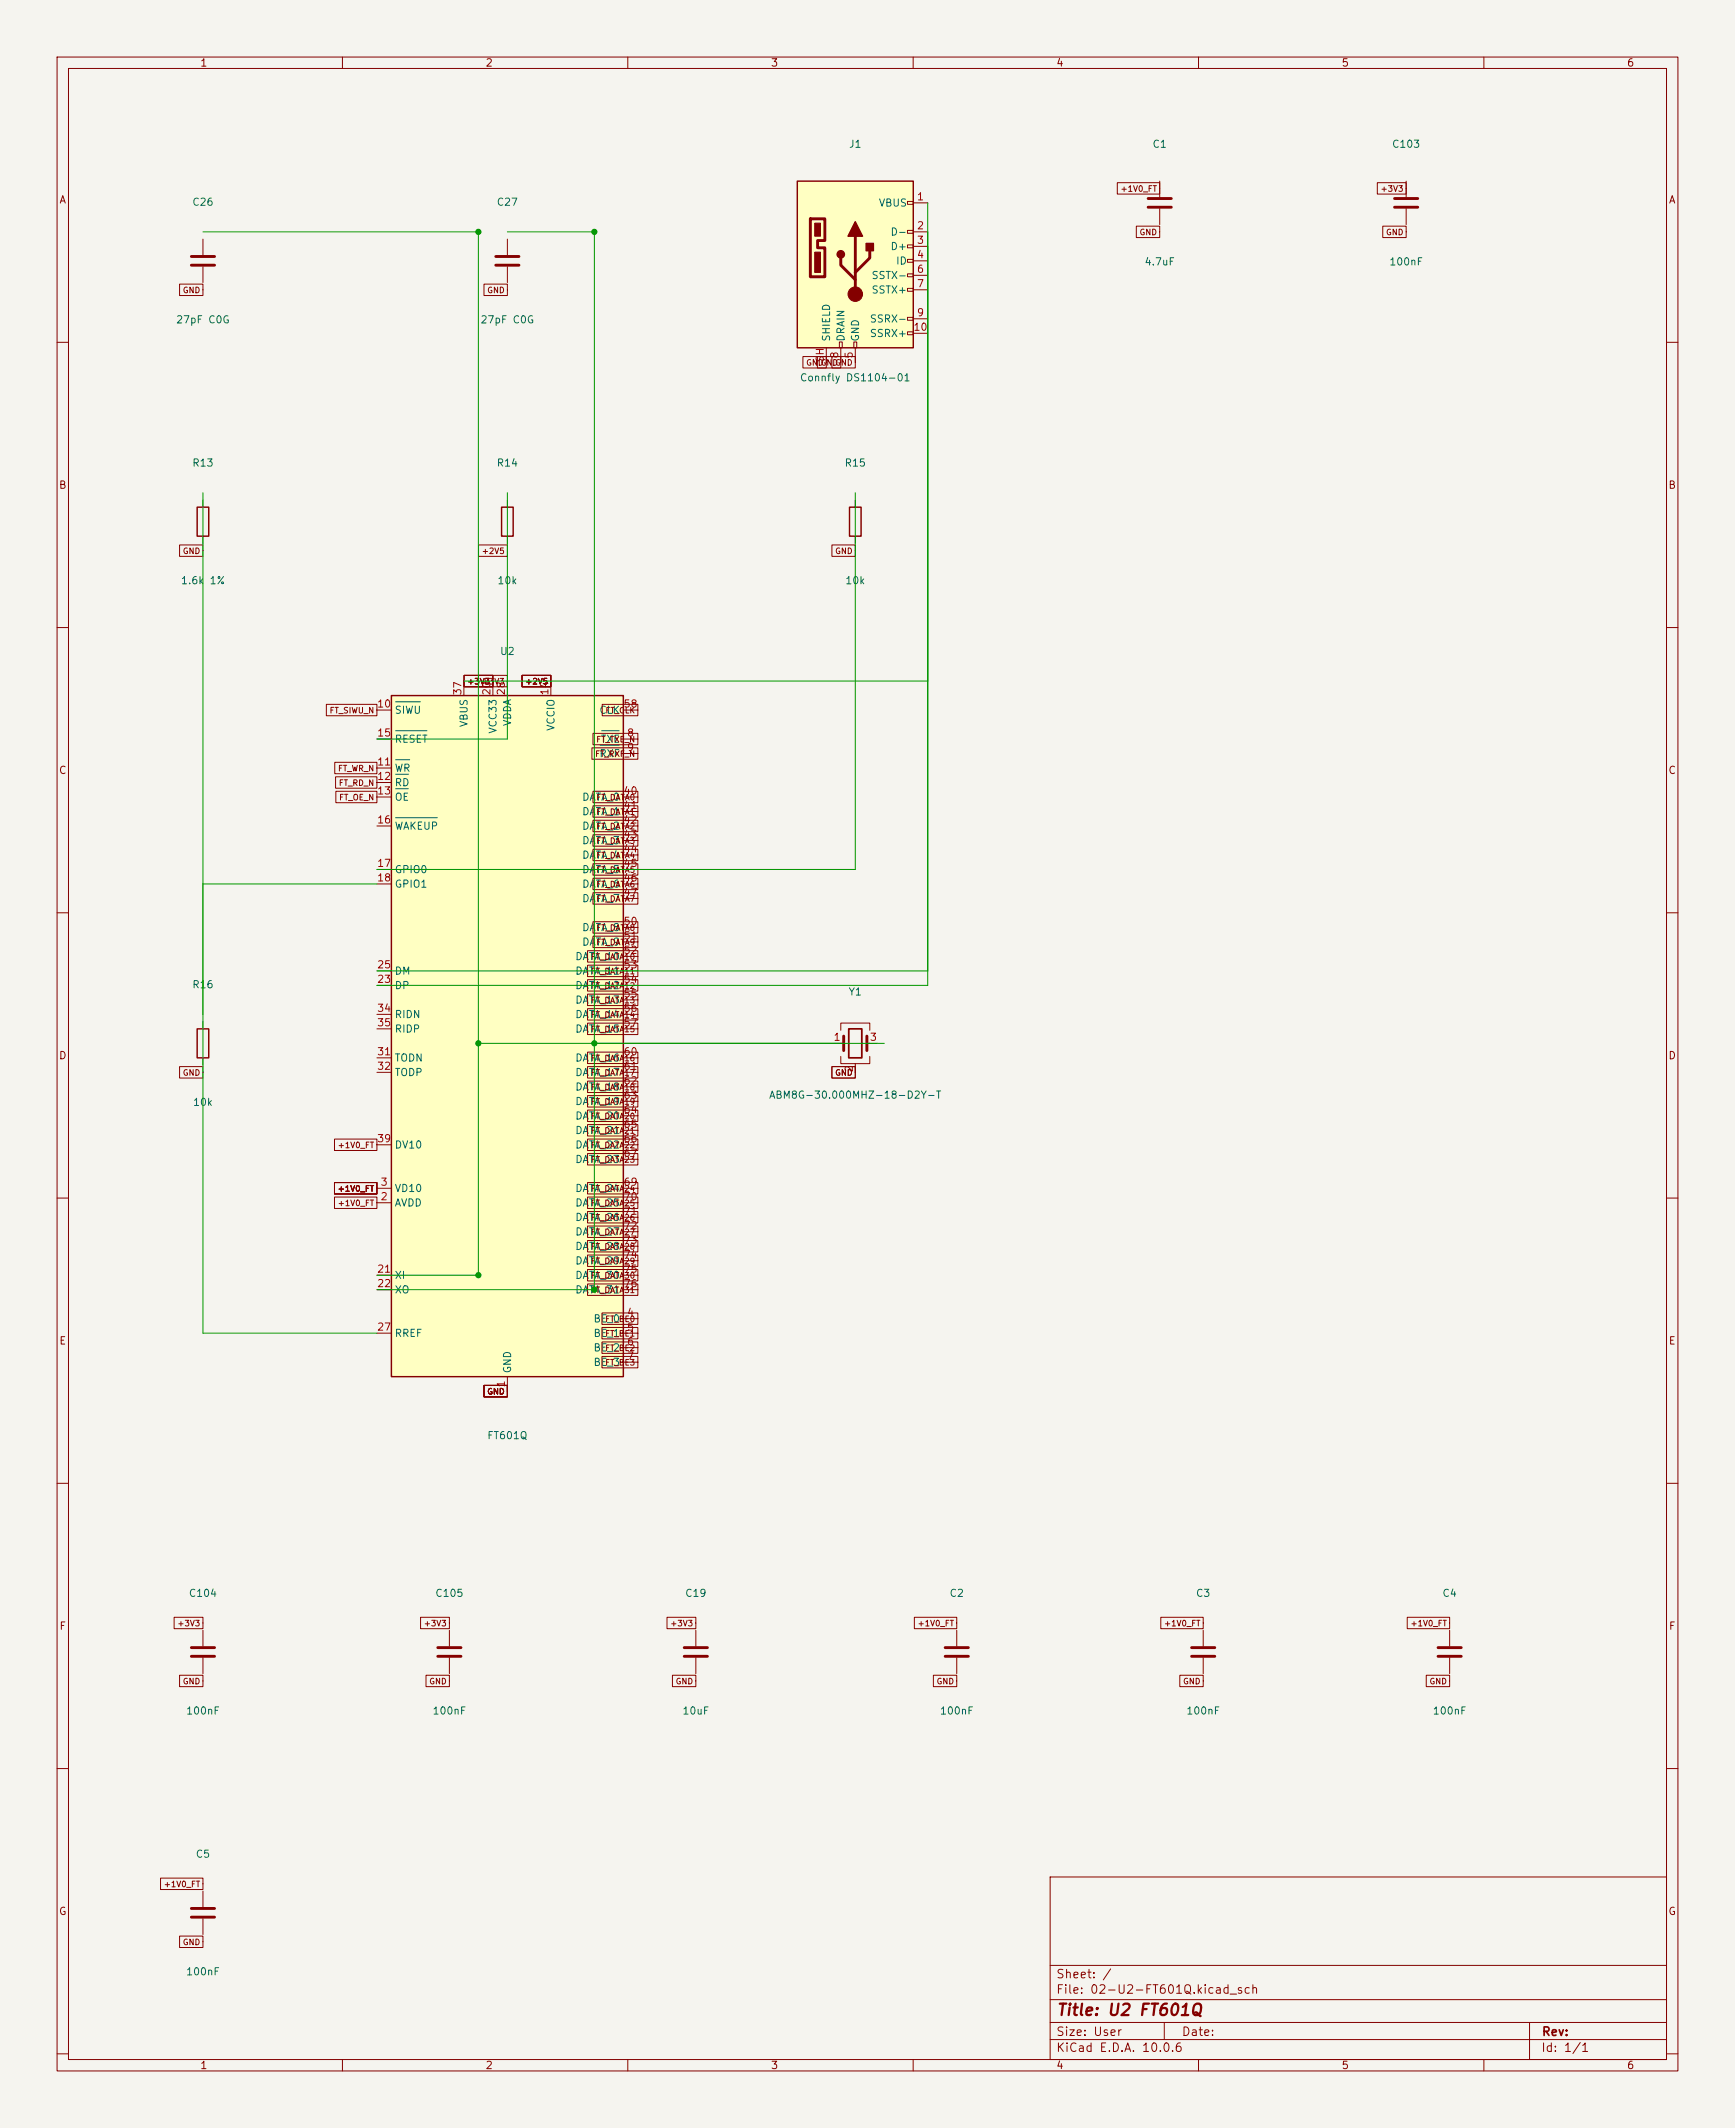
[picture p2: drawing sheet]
<svg xmlns="http://www.w3.org/2000/svg" width="304mm" height="373mm" viewBox="0 0 304 373" stroke-linecap="round" stroke-linejoin="round" font-family="sans-serif">
<defs><g id="words">
<text font-size="2" fill="#840000" x="185" y="353.8">Title: U2 FT601Q</text>
<g font-size="1.5" fill="#840000">
<text x="185" y="347.1">Sheet: /</text>
<text x="185" y="349.8">File: 02-U2-FT601Q.kicad_sch</text>
<text x="185" y="357.2">Size: User</text>
<text x="207" y="357.2">Date:</text>
<text x="270" y="357.2">Rev:</text>
<text x="185" y="360">KiCad E.D.A. 10.0.6</text>
<text x="270" y="360">Id: 1/1</text>
</g>
<g font-size="1.3" fill="#840000">
<text x="35" y="12">1</text>
<text x="85" y="12">2</text>
<text x="135" y="12">3</text>
<text x="185" y="12">4</text>
<text x="235" y="12">5</text>
<text x="285" y="12">6</text>
<text x="10.3" y="36">A</text>
<text x="292.3" y="36">A</text>
<text x="10.2" y="86">B</text>
<text x="292.2" y="86">B</text>
<text x="10.2" y="136">C</text>
<text x="292.2" y="136">C</text>
<text x="10.2" y="186">D</text>
<text x="292.2" y="186">D</text>
<text x="10.3" y="236">E</text>
<text x="292.3" y="236">E</text>
<text x="10.3" y="286">F</text>
<text x="292.3" y="286">F</text>
<text x="10.2" y="336">G</text>
<text x="292.2" y="336">G</text>
<text x="35" y="363">1</text>
<text x="85" y="363">2</text>
<text x="135" y="363">3</text>
<text x="185" y="363">4</text>
<text x="235" y="363">5</text>
<text x="285" y="363">6</text>
</g>
<g font-size="1.3" fill="#006464">
<text x="148.6" y="26.2">J1</text>
<text x="201.8" y="26.2">C1</text>
<text x="243.8" y="26.2">C103</text>
<text x="33.6" y="36.4">C26</text>
<text x="86.9" y="36.4">C27</text>
<text x="153.9" y="36.5">VBUS</text>
<text x="155.9" y="41.6">D-</text>
<text x="155.9" y="44.1">D+</text>
<text x="156.9" y="46.7">ID</text>
<text x="200.4" y="46.8">4.7uF</text>
<text x="243.3" y="46.8">100nF</text>
<text x="152.6" y="49.2">SSTX-</text>
<text x="152.6" y="51.8">SSTX+</text>
<text x="30.7" y="57">27pF C0G</text>
<text x="84.1" y="57">27pF C0G</text>
<text x="145.7" y="60" transform="rotate(-90 145.7 60)">SHIELD</text>
<text x="148.3" y="60" transform="rotate(-90 148.3 60)">DRAIN</text>
<text x="150.8" y="60" transform="rotate(-90 150.8 60)">GND</text>
<text x="152.3" y="56.8">SSRX-</text>
<text x="152.3" y="59.4">SSRX+</text>
<text x="140.1" y="67.2">Connfly DS1104-01</text>
<text x="33.6" y="82.1">R13</text>
<text x="86.9" y="82.1">R14</text>
<text x="147.9" y="82.1">R15</text>
<text x="31.6" y="102.7">1.6k</text>
<text x="36.6" y="102.7">1%</text>
<text x="87" y="102.7">10k</text>
<text x="148" y="102.7">10k</text>
<text x="87.5" y="115.1">U2</text>
<text x="69.1" y="125.4">SIWU</text>
<text x="104.9" y="125.4">CLK</text>
<text x="69.1" y="130.5">RESET</text>
<text x="82.2" y="127.6" transform="rotate(-90 82.2 127.6)">VBUS</text>
<text x="87.3" y="128.7" transform="rotate(-90 87.3 128.7)">VCC33</text>
<text x="89.9" y="127.4" transform="rotate(-90 89.9 127.4)">VDDA</text>
<text x="97.5" y="128.2" transform="rotate(-90 97.5 128.2)">VCCIO</text>
<text x="105.2" y="130.5">TXE</text>
<text x="69.1" y="135.6">WR</text>
<text x="104.9" y="133">RXF</text>
<text x="69.1" y="138.1">RD</text>
<text x="69.1" y="140.7">OE</text>
<text x="101.9" y="140.7">DATA_0</text>
<text x="101.9" y="143.2">DATA_1</text>
<text x="69.1" y="145.7">WAKEUP</text>
<text x="101.9" y="145.7">DATA_2</text>
<text x="101.9" y="148.3">DATA_3</text>
<text x="69.1" y="153.4">GPIO0</text>
<text x="69.1" y="155.9">GPIO1</text>
<text x="101.9" y="150.8">DATA_4</text>
<text x="101.9" y="153.4">DATA_5</text>
<text x="101.9" y="155.9">DATA_6</text>
<text x="101.9" y="158.4">DATA_7</text>
<text x="101.9" y="163.5">DATA_8</text>
<text x="101.9" y="166.1">DATA_9</text>
<text x="33.6" y="173.5">R16</text>
<text x="69.1" y="173.7">DP</text>
<text x="69.1" y="171.1">DM</text>
<text x="100.7" y="168.6">DATA_10</text>
<text x="100.7" y="171.1">DATA_11</text>
<text x="100.7" y="173.7">DATA_12</text>
<text x="69.1" y="178.8">RIDN</text>
<text x="100.7" y="176.2">DATA_13</text>
<text x="100.7" y="178.8">DATA_14</text>
<text x="148.6" y="174.8">Y1</text>
<text x="69.1" y="181.3">RIDP</text>
<text x="100.7" y="181.3">DATA_15</text>
<text x="69.1" y="186.4">TODN</text>
<text x="69.1" y="188.9">TODP</text>
<text x="100.7" y="186.4">DATA_16</text>
<text x="100.7" y="188.9">DATA_17</text>
<text x="100.7" y="191.5">DATA_18</text>
<text x="33.7" y="194.2">10k</text>
<text x="100.7" y="194">DATA_19</text>
<text x="100.7" y="196.5">DATA_20</text>
<text x="134.6" y="192.9">ABM8G-30.000MHZ-18-D2Y-T</text>
<text x="69.1" y="201.6">DV10</text>
<text x="100.7" y="199.1">DATA_21</text>
<text x="100.7" y="201.6">DATA_22</text>
<text x="69.1" y="209.2">VD10</text>
<text x="100.7" y="204.2">DATA_23</text>
<text x="100.7" y="209.2">DATA_24</text>
<text x="69.1" y="211.8">AVDD</text>
<text x="100.7" y="211.8">DATA_25</text>
<text x="100.7" y="214.3">DATA_26</text>
<text x="100.7" y="216.9">DATA_27</text>
<text x="100.7" y="219.4">DATA_28</text>
<text x="100.7" y="221.9">DATA_29</text>
<text x="69.1" y="224.5">XI</text>
<text x="69.1" y="227">XO</text>
<text x="100.7" y="224.5">DATA_30</text>
<text x="100.7" y="227">DATA_31</text>
<text x="103.9" y="232.1">BE_0</text>
<text x="69.1" y="234.6">RREF</text>
<text x="103.9" y="234.6">BE_1</text>
<text x="103.9" y="237.2">BE_2</text>
<text x="103.9" y="239.7">BE_3</text>
<text x="89.9" y="240.8" transform="rotate(-90 89.9 240.8)">GND</text>
<text x="85.3" y="252.6">FT601Q</text>
<text x="33" y="280.2">C104</text>
<text x="76.2" y="280.2">C105</text>
<text x="119.9" y="280.2">C19</text>
<text x="166.3" y="280.2">C2</text>
<text x="209.5" y="280.2">C3</text>
<text x="252.6" y="280.2">C4</text>
<text x="32.5" y="300.8">100nF</text>
<text x="75.7" y="300.8">100nF</text>
<text x="119.5" y="300.8">10uF</text>
<text x="164.6" y="300.8">100nF</text>
<text x="207.8" y="300.8">100nF</text>
<text x="250.9" y="300.8">100nF</text>
<text x="34.2" y="325.9">C5</text>
<text x="32.5" y="346.6">100nF</text>
</g>
<g font-size="1.3" fill="#a90000">
<text x="160.6" y="35.4">1</text>
<text x="160.6" y="40.5">2</text>
<text x="160.6" y="43">3</text>
<text x="160.6" y="45.6">4</text>
<text x="160.6" y="48.1">6</text>
<text x="160.6" y="50.7">7</text>
<text x="160" y="58.3">10</text>
<text x="160.6" y="55.7">9</text>
<text x="144.6" y="63.6" transform="rotate(-90 144.6 63.6)">SH</text>
<text x="147.2" y="63" transform="rotate(-90 147.2 63)">8</text>
<text x="149.7" y="63" transform="rotate(-90 149.7 63)">5</text>
<text x="66" y="124.3">10</text>
<text x="81.1" y="122" transform="rotate(-90 81.1 122)">37</text>
<text x="86.2" y="122" transform="rotate(-90 86.2 122)">20</text>
<text x="88.8" y="122" transform="rotate(-90 88.8 122)">28</text>
<text x="96.4" y="122" transform="rotate(-90 96.4 122)">14</text>
<text x="109.2" y="124.3">58</text>
<text x="66" y="129.4">15</text>
<text x="109.8" y="129.4">8</text>
<text x="109.8" y="131.9">9</text>
<text x="66" y="134.5">11</text>
<text x="66" y="137">12</text>
<text x="66" y="139.6">13</text>
<text x="109.2" y="139.6">40</text>
<text x="109.2" y="142.1">41</text>
<text x="66" y="144.6">16</text>
<text x="109.2" y="144.6">42</text>
<text x="109.2" y="147.2">43</text>
<text x="109.2" y="149.7">44</text>
<text x="66" y="152.3">17</text>
<text x="66" y="154.8">18</text>
<text x="109.2" y="152.3">45</text>
<text x="109.2" y="154.8">46</text>
<text x="109.2" y="157.3">47</text>
<text x="109.2" y="162.4">50</text>
<text x="109.2" y="165">51</text>
<text x="109.2" y="167.5">52</text>
<text x="66" y="172.6">23</text>
<text x="66" y="170">25</text>
<text x="109.2" y="170">53</text>
<text x="109.2" y="172.6">54</text>
<text x="66" y="177.7">34</text>
<text x="109.2" y="175.1">55</text>
<text x="109.2" y="177.7">56</text>
<text x="66" y="185.3">31</text>
<text x="66" y="180.2">35</text>
<text x="109.2" y="180.2">57</text>
<text x="109.2" y="185.3">60</text>
<text x="146" y="182.7">1</text>
<text x="152.3" y="182.7">3</text>
<text x="66" y="187.8">32</text>
<text x="109.2" y="187.8">61</text>
<text x="109.2" y="190.4">62</text>
<text x="149.7" y="188.1" transform="rotate(-90 149.7 188.1)">2</text>
<text x="109.2" y="192.9">63</text>
<text x="109.2" y="195.4">64</text>
<text x="109.2" y="198">65</text>
<text x="66" y="200.5">39</text>
<text x="109.2" y="200.5">66</text>
<text x="109.2" y="203.1">67</text>
<text x="66.6" y="208.1">3</text>
<text x="109.2" y="208.1">69</text>
<text x="66.6" y="210.7">2</text>
<text x="109.2" y="210.7">70</text>
<text x="109.2" y="213.2">71</text>
<text x="109.2" y="215.8">72</text>
<text x="109.2" y="218.3">73</text>
<text x="109.2" y="220.8">74</text>
<text x="66" y="223.4">21</text>
<text x="66" y="225.9">22</text>
<text x="109.2" y="223.4">75</text>
<text x="109.2" y="225.9">76</text>
<text x="66" y="233.5">27</text>
<text x="109.8" y="231">4</text>
<text x="109.8" y="233.5">5</text>
<text x="109.8" y="236.1">6</text>
<text x="109.8" y="238.6">7</text>
<text x="88.8" y="243.3" transform="rotate(-90 88.8 243.3)">1</text>
</g>
<g font-size="1" fill="#840000">
<text x="196.2" y="33.8">+1V0_FT</text>
<text x="241.8" y="33.8">+3V3</text>
<text x="199.6" y="41.5">GND</text>
<text x="242.8" y="41.5">GND</text>
<text x="31.9" y="51.6">GND</text>
<text x="85.3" y="51.6">GND</text>
<text x="141.2" y="64.3">GND</text>
<text x="143.7" y="64.3">GND</text>
<text x="146.2" y="64.3">GND</text>
<text x="31.9" y="97.3">GND</text>
<text x="84.3" y="97.3">+2V5</text>
<text x="146.2" y="97.3">GND</text>
<text x="57.7" y="125.3">FT_SIWU_N</text>
<text x="81.8" y="120.2">+3V3</text>
<text x="84.3" y="120.2">+3V3</text>
<text x="91.9" y="120.2">+2V5</text>
<text x="106" y="125.3">FT_CLK</text>
<text x="104.4" y="130.4">FT_TXE_N</text>
<text x="59.1" y="135.4">FT_WR_N</text>
<text x="59.3" y="138">FT_RD_N</text>
<text x="104.2" y="132.9">FT_RXF_N</text>
<text x="59.3" y="140.5">FT_OE_N</text>
<text x="104.4" y="143.1">FT_DATA1</text>
<text x="104.4" y="140.5">FT_DATA0</text>
<text x="104.4" y="148.1">FT_DATA3</text>
<text x="104.4" y="145.6">FT_DATA2</text>
<text x="104.4" y="153.2">FT_DATA5</text>
<text x="104.4" y="150.7">FT_DATA4</text>
<text x="104.4" y="155.8">FT_DATA6</text>
<text x="104.4" y="158.3">FT_DATA7</text>
<text x="104.4" y="163.4">FT_DATA8</text>
<text x="104.4" y="165.9">FT_DATA9</text>
<text x="103.4" y="168.5">FT_DATA10</text>
<text x="103.4" y="171">FT_DATA11</text>
<text x="103.4" y="173.5">FT_DATA12</text>
<text x="103.4" y="176.1">FT_DATA13</text>
<text x="103.4" y="178.6">FT_DATA14</text>
<text x="103.4" y="181.2">FT_DATA15</text>
<text x="31.9" y="188.8">GND</text>
<text x="103.4" y="191.3">FT_DATA18</text>
<text x="103.4" y="186.2">FT_DATA16</text>
<text x="103.4" y="188.8">FT_DATA17</text>
<text x="146.2" y="188.8">GND</text>
<text x="103.4" y="193.9">FT_DATA19</text>
<text x="103.4" y="196.4">FT_DATA20</text>
<text x="59.1" y="201.5">+1V0_FT</text>
<text x="103.4" y="198.9">FT_DATA21</text>
<text x="103.4" y="201.5">FT_DATA22</text>
<text x="59.1" y="209.1">+1V0_FT</text>
<text x="103.4" y="204">FT_DATA23</text>
<text x="103.4" y="209.1">FT_DATA24</text>
<text x="59.1" y="211.6">+1V0_FT</text>
<text x="103.4" y="211.6">FT_DATA25</text>
<text x="103.4" y="214.2">FT_DATA26</text>
<text x="103.4" y="216.7">FT_DATA27</text>
<text x="103.4" y="219.3">FT_DATA28</text>
<text x="103.4" y="221.8">FT_DATA29</text>
<text x="103.4" y="226.9">FT_DATA31</text>
<text x="103.4" y="224.3">FT_DATA30</text>
<text x="105.9" y="232">FT_BE0</text>
<text x="105.9" y="234.5">FT_BE1</text>
<text x="105.9" y="237">FT_BE2</text>
<text x="105.9" y="239.6">FT_BE3</text>
<text x="85.3" y="244.7">GND</text>
<text x="31" y="285.3">+3V3</text>
<text x="74.2" y="285.3">+3V3</text>
<text x="117.3" y="285.3">+3V3</text>
<text x="160.7" y="285.3">+1V0_FT</text>
<text x="203.9" y="285.3">+1V0_FT</text>
<text x="247" y="285.3">+1V0_FT</text>
<text x="31.9" y="295.5">GND</text>
<text x="75.1" y="295.5">GND</text>
<text x="118.3" y="295.5">GND</text>
<text x="164" y="295.5">GND</text>
<text x="207.2" y="295.5">GND</text>
<text x="250.4" y="295.5">GND</text>
<text x="28.6" y="331">+1V0_FT</text>
<text x="31.9" y="341.2">GND</text>
</g>
</g></defs>
<path d="M0 0h304v373h-304z" fill="#f5f4ef" stroke="#f5f4ef" stroke-width=".18"/>
<g fill="none" stroke="#840000" stroke-width=".18">
<path d="M10 10h284v353h-284zM12 12h280v349h-280zM60 10v2M110 10v2M160 10v2M210 10v2M260 10v2M10 60h2M292 60h2M10 110h2M292 110h2M10 160h2"/>
<path d="M292 160h2M10 210h2M292 210h2M10 260h2M292 260h2M10 310h2M292 310h2M184 329h108v32h-108zM10 360h2M184 357.5h108M184 354.5h108M184 350.5h108"/>
<path d="M184 344.5h108M204 354.5v3M268 354.5v6.5M292 360h2M60 361v2M110 361v2M160 361v2M210 361v2M260 361v2"/>
</g>
<path d="M68.6 121.9h40.6v119.4h-40.6z" fill="#ffffc2"/>
<path d="M87.9 88.9h2v5.1h-2zM148.8 88.9h2.1v5.1h-2.1zM68.6 121.9h40.6v119.4h-40.6z" fill="none" stroke="#840000" stroke-width=".25"/>
<g fill="none" stroke="#840000" stroke-width=".18">
<path d="M203.2 31.7v2.8M203.2 36.6v2.8M246.4 31.7v2.8M246.4 36.6v2.8M35.6 41.9v2.8M35.6 46.7v2.8M88.9 41.9v2.8M88.9 46.7v2.8M88.9 87.6v1.3M88.9 94v1.2M149.9 87.6v1.3M149.9 94v1.2"/>
<path d="M81.3 119.4v2.5M86.4 119.4v2.5M88.9 119.4v2.5M96.5 119.4v2.5M66 129.5h2.6M66 124.5h2.6M66 134.6h2.6M66 137.2h2.6M66 139.7h2.6M109.2 129.5h2.6M109.2 132.1h2.6M109.2 124.5h2.6"/>
<path d="M109.2 139.7h2.6M66 144.8h2.6M66 152.4h2.6M66 154.9h2.6M109.2 144.8h2.6M109.2 152.4h2.6M109.2 154.9h2.6M109.2 142.2h2.6M109.2 147.3h2.6M109.2 149.9h2.6M109.2 157.5h2.6M66 172.7h2.6"/>
<path d="M66 170.2h2.6M66 177.8h2.6M109.2 172.7h2.6M109.2 170.2h2.6M109.2 177.8h2.6M109.2 162.6h2.6M109.2 165.1h2.6M109.2 167.6h2.6M109.2 175.3h2.6M66 185.4h2.6M66 188h2.6M66 180.3h2.6"/>
<path d="M109.2 185.4h2.6M109.2 188h2.6M109.2 180.3h2.6M109.2 190.5h2.6M109.2 193h2.6M109.2 195.6h2.6M109.2 198.1h2.6M146 182.9h1.8M147.3 180.6v-1.3h5.1v1.3M147.3 185.2v1.2h5.1v-1.2M149.9 186.4v1.6M151.9 182.9h1.8"/>
<path d="M66 210.8h2.6M66 208.3h2.6M66 200.7h2.6M109.2 210.8h2.6M109.2 208.3h2.6M109.2 200.7h2.6M109.2 203.2h2.6M109.2 213.4h2.6M109.2 215.9h2.6M109.2 218.4h2.6M66 233.7h2.6M66 223.5h2.6"/>
<path d="M66 226.1h2.6M109.2 231.1h2.6M109.2 233.7h2.6M109.2 236.2h2.6M109.2 238.8h2.6M109.2 223.5h2.6M109.2 226.1h2.6M109.2 221h2.6M88.9 241.3v2.5"/>
</g>
<path d="M69.3 128.1h5.5M69.3 123h4.4M69.3 133.2h2.5M69.3 135.7h2.3M69.3 138.3h2.2M105.2 130.6h3.3M105.4 128.1h3.1M69.3 143.3h7.3" fill="none" stroke="#006464" stroke-width=".18"/>
<path d="M201.2 34.8h4M201.2 36.3h4M244.3 34.8h4.1M244.3 36.3h4.1M33.5 45h4.1M33.5 46.5h4.1M86.9 45h4M86.9 46.5h4M147.8 181.6v2.5M151.9 181.6v2.5" fill="none" stroke="#840000" stroke-width=".51"/>
<path d="M148.7 180.3h2.3v5.1h-2.3z" fill="none" stroke="#840000" stroke-width=".3"/>
<path d="M139.7 31.7h20.3v29.3h-20.3z" fill="#ffffc2"/>
<g fill="none" stroke="#840000" stroke-width=".18">
<path d="M159 35.3h1v.5h-1zM160 35.6h2.6M195.8 32h7.4v2h-7.4zM199.1 39.6h4.1v2h-4.1zM241.3 32h5.1v2h-5.1zM242.3 39.6h4.1v2h-4.1zM31.5 49.8h4.1v2h-4.1zM84.8 49.8h4.1v2h-4.1zM147.1 59.9h.5v1.1h-.5zM149.6 59.9h.5v1.1h-.5zM159 40.4h1v.5h-1zM159 42.9h1v.5h-1z"/>
<path d="M159 45.5h1v.5h-1zM159 48h1v.5h-1zM159 50.5h1v.6h-1zM159 55.6h1v.5h-1zM159 58.2h1v.5h-1zM160 40.6h2.6M160 43.2h2.6M160 45.7h2.6M160 48.3h2.6M160 50.8h2.6M160 55.9h2.6M160 58.4h2.6"/>
<path d="M140.7 62.5h4.1v2h-4.1zM143.2 62.5h4.1v2h-4.1zM144.8 61v2.5M145.8 62.5h4.1v2h-4.1zM147.3 61v2.5M149.9 61v2.5M31.5 95.5h4.1v2h-4.1zM35.6 87.6v1.3M35.6 94v1.2M83.8 95.5h5.1v2h-5.1zM145.8 95.5h4.1v2h-4.1zM81.3 118.4h5.1v2h-5.1z"/>
<path d="M83.8 118.4h5.1v2h-5.1zM91.5 118.4h5v2h-5zM57.2 123.5h8.8v2h-8.8zM58.7 133.6h7.3v2h-7.3zM58.8 136.2h7.2v2h-7.2zM58.8 138.7h7.2v2h-7.2zM103.7 131.1h8.1v2h-8.1zM103.9 128.5h7.9v2h-7.9zM103.9 138.7h7.9v2h-7.9zM105.5 123.5h6.3v2h-6.3zM103.9 151.4h7.9v2h-7.9zM103.9 148.9h7.9v2h-7.9z"/>
<path d="M103.9 146.3h7.9v2h-7.9zM103.9 143.8h7.9v2h-7.9zM103.9 141.2h7.9v2h-7.9zM103.9 153.9h7.9v2h-7.9zM103.9 156.5h7.9v2h-7.9zM35.6 179.1v1.2M102.9 166.6h8.9v2h-8.9zM102.9 169.2h8.9v2h-8.9zM102.9 171.7h8.9v2h-8.9zM102.9 174.3h8.9v2h-8.9zM102.9 176.8h8.9v2h-8.9zM102.9 179.3h8.9v2h-8.9z"/>
<path d="M103.9 161.6h7.9v2h-7.9zM103.9 164.1h7.9v2h-7.9zM31.5 187h4.1v2h-4.1zM35.6 185.4v1.3M58.6 199.7h7.4v2h-7.4zM102.9 189.5h8.9v2h-8.9zM102.9 192h8.9v2h-8.9zM102.9 194.6h8.9v2h-8.9zM102.9 197.1h8.9v2h-8.9zM102.9 199.7h8.9v2h-8.9zM102.9 184.4h8.9v2h-8.9zM102.9 187h8.9v2h-8.9z"/>
<path d="M145.8 187h4.1v2h-4.1zM58.6 207.3h7.4v2h-7.4zM58.6 209.8h7.4v2h-7.4zM102.9 202.2h8.9v2h-8.9zM102.9 207.3h8.9v2h-8.9zM102.9 209.8h8.9v2h-8.9zM102.9 212.4h8.9v2h-8.9zM102.9 214.9h8.9v2h-8.9zM102.9 217.4h8.9v2h-8.9zM102.9 220h8.9v2h-8.9zM102.9 225.1h8.9v2h-8.9zM102.9 222.5h8.9v2h-8.9z"/>
<path d="M105.5 230.1h6.3v2h-6.3zM105.5 232.7h6.3v2h-6.3zM105.5 235.2h6.3v2h-6.3zM105.5 237.8h6.3v2h-6.3zM84.8 242.8h4.1v2h-4.1zM30.5 283.5h5.1v2h-5.1zM31.5 293.6h4.1v2h-4.1zM35.6 285.7v2.8M35.6 290.6v2.8M73.7 283.5h5v2h-5zM74.6 293.6h4.1v2h-4.1zM78.7 285.7v2.8"/>
<path d="M78.7 290.6v2.8M116.9 283.5h5v2h-5zM117.8 293.6h4.1v2h-4.1zM121.9 285.7v2.8M121.9 290.6v2.8M160.2 283.5h7.4v2h-7.4zM163.5 293.6h4.1v2h-4.1zM167.6 285.7v2.8M167.6 290.6v2.8M203.4 283.5h7.4v2h-7.4zM206.7 293.6h4.1v2h-4.1zM210.8 285.7v2.8"/>
<path d="M210.8 290.6v2.8M246.6 283.5h7.4v2h-7.4zM249.9 293.6h4.1v2h-4.1zM254 285.7v2.8M254 290.6v2.8M28.1 329.2h7.5v2h-7.5zM31.5 339.4h4.1v2h-4.1zM35.6 331.5v2.8M35.6 336.3v2.8"/>
</g>
<path d="M139.7 31.7h20.3v29.3h-20.3zM34.5 88.9h2.1v5.1h-2.1zM34.5 180.3h2.1v5.1h-2.1z" fill="none" stroke="#840000" stroke-width=".25"/>
<g fill="none" stroke="#840000" stroke-width=".51">
<path d="M142 38.4h2.5v3.8h-1.2v1.2h1.2v5.1h-2.5zM147.3 45.2v1.3l2.6 2.5M149.9 41.4v10.2M152.4 43.9v1.3l-2.5 2.6M33.5 288.8h4.1M33.5 290.3h4.1M76.7 288.8h4.1M76.7 290.3h4.1M119.9 288.8h4.1M119.9 290.3h4.1M165.6 288.8h4.1M165.6 290.3h4.1"/>
<path d="M208.8 288.8h4.1M208.8 290.3h4.1M252 288.8h4M252 290.3h4M33.5 334.5h4.1M33.5 336h4.1"/>
</g>
<g fill="#840000" stroke="#840000" stroke-width=".18">
<path d="M142.7 39.1h1.1v2.3h-1.1z"/>
<path d="M142.7 44.2h1.1v3.6h-1.1z"/>
<circle cx="149.9" cy="51.6" r="1.27"/>
</g>
<g fill="#840000" stroke="#840000" stroke-width=".25">
<path d="M149.9 38.9l1.2 2.5h-2.5z"/>
<path d="M151.8 42.7h1.2v1.2h-1.2z"/>
<circle cx="147.3" cy="44.6" r=".63"/>
</g>
<path d="M162.6 35.6v137.1h-96.6M35.6 40.6h48.2v182.9h-17.8M88.9 40.6h15.2v185.5h-38.1M35.6 86.4v147.3h30.4M88.9 86.4v43.1h-22.9M149.9 86.4v66h-83.9M81.3 119.4h81.3M35.6 154.9h30.4M66 170.2h96.6M83.8 182.9h71.1" fill="none" stroke="#009600" stroke-width=".18"/>
<g fill="#009600" stroke="#009600" stroke-width=".18">
<circle cx="83.8" cy="40.6" r=".46"/>
<circle cx="104.1" cy="40.6" r=".46"/>
<circle cx="83.8" cy="223.5" r=".46"/>
<circle cx="83.8" cy="182.9" r=".46"/>
<circle cx="104.1" cy="226.1" r=".46"/>
<circle cx="104.1" cy="182.9" r=".46"/>
</g>
<use href="#words"/>
</svg>
